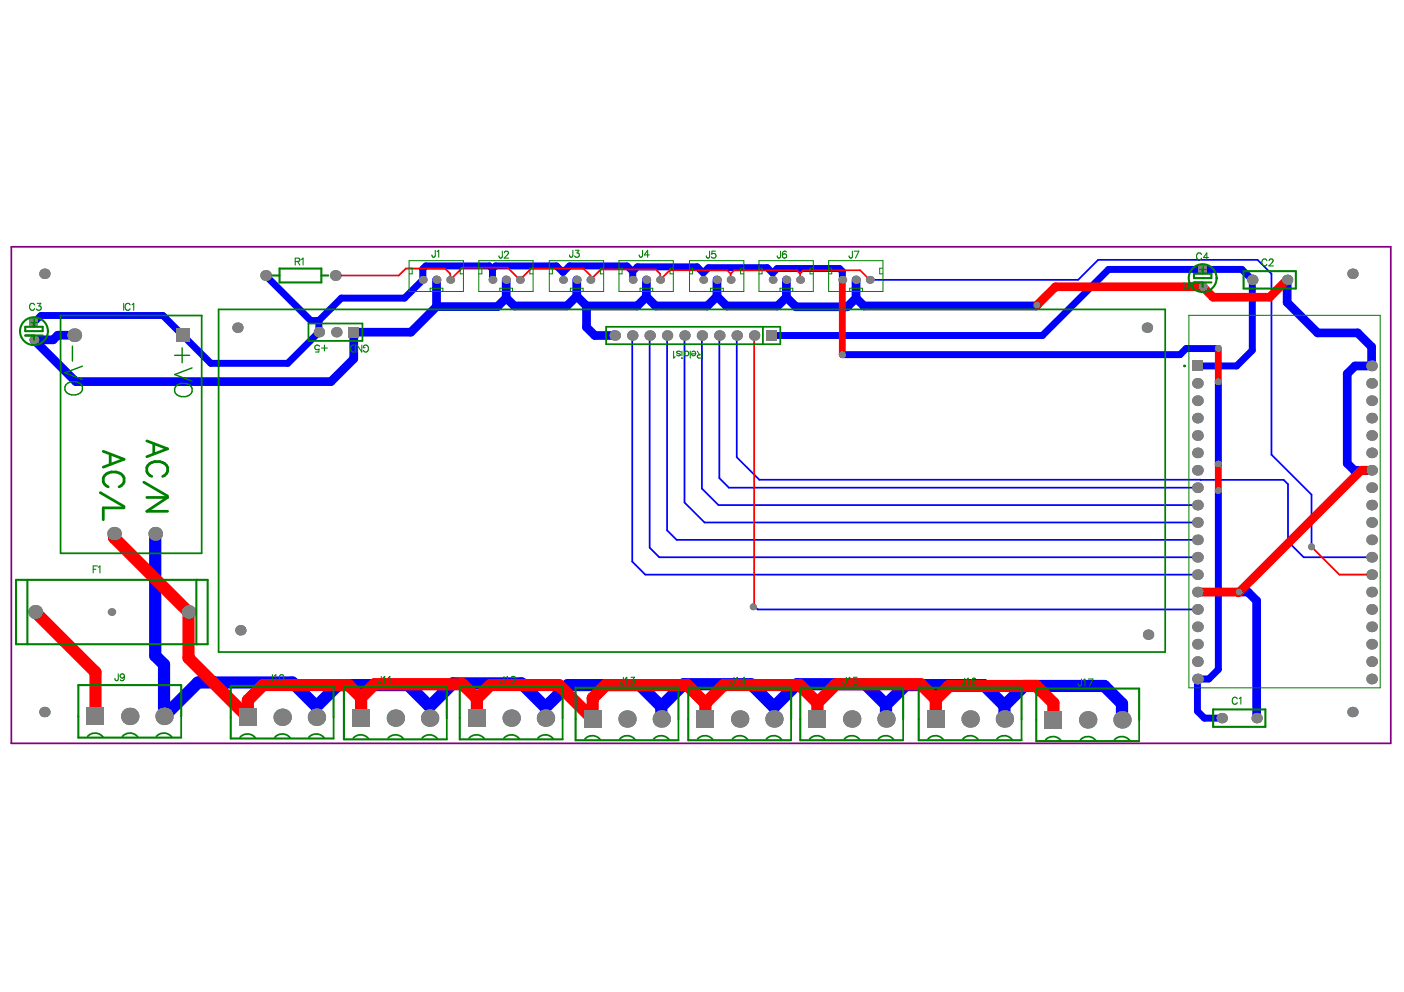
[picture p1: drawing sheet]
<svg xmlns="http://www.w3.org/2000/svg" width="297mm" height="210mm" viewBox="0 0 297 210" stroke-linecap="round" stroke-linejoin="round" font-family="sans-serif">
<path d="M2.4 52.2h291.8v105.1h-291.8z" fill="none" stroke="#800080" stroke-width=".37"/>
<path d="M56.2 58.3l9.5 9.5h1.8M104.2 56.9l-.7-.6h-13.4l-.6 .6v2.3l-3.9 3.9h-13.4l-4.7 4.7M104.2 56.9v2.3M104.2 56.9l.6-.6h12.9l1.4 1.4 1.4-1.4h12.2l1.2 1.2M133.9 57.5l1-1h12.6l1.3 1.2 1.1-1.1h12.4l1.2 1.2 .9-1h13.2l.6 .6v1.8M133.9 57.5v1.7M67.5 67.8v2.5l-6.6 6.6h-16.3l-10.1-10.1h-25.8l-1.5 1.4M163.2 71h57.3l14-14h28.2l2.2 2.2v14.9l-3.3 3.3h-8.3M257.8 73.8h-6.9l-1.2 1.2h-71.5M257.8 80.7v17.5M257.8 103.7v37.9l-2.1 2.1h-2.4v6.8l1.5 1.5h3.7" fill="none" stroke="#00f" stroke-width="1.5"/>
<path d="M184 59.2h44.1l4.2-4.2h33.8l2.9 2.9v38.3l8.5 8.5v11M133.8 71v47.8l2.7 2.8h116.8M137.4 71v44.9l2.1 2h113.8M141.1 71v41.2l2.1 2h110.1M144.8 71v35.3l4.3 4.3h104.2M148.5 71v32.4l3.5 3.5h101.3M152.2 71v30.2l2 2h99.1M155.9 71v25.8l4.7 4.7h111l.9 1v12.1l3.3 3.3h14.4M159.6 128.2l.7 .8h93" fill="none" stroke="#00f" stroke-width=".37"/>
<g fill="none" stroke="#00f" stroke-width="1.8">
<path d="M92.4 59.2v5.7M107.1 59.2v3.8M122 59.2v3.5M136.8 59.2v3.6M151.7 59.2v3.5M166.4 59.2v3.7M181.1 59.2v3.9M272.3 59.2v4.8l6.5 6.4h8.4l3 3v4h-3.5l-1.7 1.7v18.9l1.5 1.5h3.7M92.4 64.9l-5.5 5.4h-12.1v5.6l-4.8 4.8h-54l-8.8-8.8h4l1-1h3.5M107.1 63l-1.8 1.9h-12.9M122 62.7l-2.1 2h-11.1l-1.7-1.7M122 62.7l2.1 2"/>
<path d="M124.1 64.7v4.5l1.7 1.8h4.3l-.2-.2M136.8 62.8l-2 1.9h-10.7M151.7 62.7l-2 2h-11l-1.9-1.9M151.7 62.7l2 2h10.8l1.9-1.8M166.4 62.9l2 2h10.9l1.8-1.8M181.1 63.1l1.7 1.6h36.5l.1-.1M262.2 125.3h1.8l1.9 1.8v24.9"/>
</g>
<path d="M32.8 112.9v25.9l1.9 1.8v11l7.2-7.2h20l5 5.1 4.6-4.5h14.9l4.5 4.5 4.9-4.9h14.5l5.1 5.1 4.7-4.7h15.3l4.5 4.5M139.9 149.5v2.6M187.4 149.1v3M187.4 149.1l4.2-4.1h16.5l4.4 4.3M187.4 149.1l-4.3-4.3h-14.5l-4.9 4.8-4.8-4.8h-14.3l-4.7 4.7M212.5 149.3l4.2-4.2h16.9l3.8 3.8v3.4M212.5 149.3v2.8" fill="none" stroke="#00f" stroke-width="2.6"/>
<g fill="#808080">
<circle cx="159.4" cy="128.4" r=".74"/>
<circle cx="219.4" cy="64.6" r=".74"/>
<circle cx="277.5" cy="115.7" r=".74"/>
<circle cx="262.2" cy="125.3" r=".74"/>
<circle cx="257.8" cy="103.7" r=".74"/>
<circle cx="257.8" cy="98.2" r=".74"/>
<circle cx="257.8" cy="80.7" r=".74"/>
<circle cx="257.8" cy="73.8" r=".74"/>
<circle cx="178.2" cy="75" r=".74"/>
<circle cx="137.4" cy="71" r="1.1"/>
<circle cx="152.2" cy="71" r="1.1"/>
<circle cx="258.5" cy="152" r="1.1"/>
<circle cx="7.2" cy="71.9" r=".92"/>
<circle cx="253.3" cy="136.3" r="1.13"/>
<circle cx="253.3" cy="121.6" r="1.13"/>
<circle cx="253.3" cy="106.9" r="1.13"/>
<circle cx="253.3" cy="92.2" r="1.13"/>
<circle cx="290.2" cy="136.3" r="1.13"/>
<circle cx="290.2" cy="121.6" r="1.13"/>
<circle cx="290.2" cy="106.9" r="1.13"/>
<circle cx="290.2" cy="92.2" r="1.13"/>
<circle cx="290.2" cy="77.4" r="1.13"/>
<circle cx="7.5" cy="129.5" r="1.47"/>
<circle cx="15.7" cy="70.9" r="1.45"/>
<circle cx="27.5" cy="151.6" r="1.84"/>
<circle cx="32.8" cy="112.9" r="1.45"/>
<circle cx="39.9" cy="129.5" r="1.47"/>
<circle cx="50.2" cy="69.3" r="1.1"/>
<circle cx="56.2" cy="58.3" r="1.14"/>
<circle cx="66.9" cy="151.8" r="1.84"/>
<circle cx="67.5" cy="70.3" r="1.1"/>
<circle cx="71.2" cy="70.3" r="1.1"/>
<circle cx="90.9" cy="152" r="1.84"/>
<circle cx="83.6" cy="152" r="1.84"/>
<circle cx="92.4" cy="59.2" r=".83"/>
<circle cx="89.5" cy="59.2" r=".83"/>
<circle cx="104.2" cy="59.2" r=".83"/>
<circle cx="95.3" cy="59.2" r=".83"/>
<circle cx="108.2" cy="152" r="1.84"/>
<circle cx="110" cy="59.2" r=".83"/>
<circle cx="107.1" cy="59.2" r=".83"/>
<circle cx="124.9" cy="59.2" r=".83"/>
<circle cx="122" cy="59.2" r=".83"/>
<circle cx="119.1" cy="59.2" r=".83"/>
<circle cx="132.7" cy="152.1" r="1.84"/>
<circle cx="130.1" cy="71" r="1.1"/>
<circle cx="133.8" cy="71" r="1.1"/>
<circle cx="136.8" cy="59.2" r=".83"/>
<circle cx="133.9" cy="59.2" r=".83"/>
<circle cx="144.8" cy="71" r="1.1"/>
<circle cx="148.5" cy="71" r="1.1"/>
<circle cx="148.8" cy="59.2" r=".83"/>
<circle cx="156.5" cy="152.1" r="1.84"/>
<circle cx="159.6" cy="71" r="1.1"/>
<circle cx="155.9" cy="71" r="1.1"/>
<circle cx="154.6" cy="59.2" r=".83"/>
<circle cx="169.3" cy="59.2" r=".83"/>
<circle cx="166.4" cy="59.2" r=".83"/>
<circle cx="180.2" cy="152.1" r="1.84"/>
<circle cx="184" cy="59.2" r=".83"/>
<circle cx="181.1" cy="59.2" r=".83"/>
<circle cx="178.2" cy="59.2" r=".83"/>
<circle cx="205.2" cy="152.1" r="1.84"/>
<circle cx="230.1" cy="152.3" r="1.84"/>
<circle cx="237.4" cy="152.3" r="1.84"/>
<circle cx="242.7" cy="69.3" r="1.1"/>
<circle cx="253.3" cy="140" r="1.13"/>
<circle cx="253.3" cy="143.7" r="1.13"/>
<circle cx="253.3" cy="129" r="1.13"/>
<circle cx="253.3" cy="125.3" r="1.13"/>
<circle cx="253.3" cy="117.9" r="1.13"/>
<circle cx="253.3" cy="114.2" r="1.13"/>
<circle cx="253.3" cy="103.2" r="1.13"/>
<circle cx="253.3" cy="99.5" r="1.13"/>
<circle cx="253.3" cy="95.8" r="1.13"/>
<circle cx="253.3" cy="88.5" r="1.13"/>
<circle cx="253.3" cy="84.8" r="1.13"/>
<circle cx="253.3" cy="81.1" r="1.13"/>
<circle cx="254.4" cy="60.7" r=".92"/>
<circle cx="265.9" cy="152" r="1.1"/>
<circle cx="264.9" cy="59.2" r="1.1"/>
<circle cx="272.3" cy="59.2" r="1.1"/>
<circle cx="286.1" cy="150.7" r="1.1"/>
<circle cx="290.2" cy="143.7" r="1.13"/>
<circle cx="290.2" cy="140" r="1.13"/>
<circle cx="290.2" cy="129" r="1.13"/>
<circle cx="290.2" cy="125.3" r="1.13"/>
<circle cx="290.2" cy="117.9" r="1.13"/>
<circle cx="290.2" cy="114.2" r="1.13"/>
<circle cx="290.2" cy="103.2" r="1.13"/>
<circle cx="290.2" cy="99.5" r="1.13"/>
<circle cx="290.2" cy="95.8" r="1.13"/>
<circle cx="290.2" cy="88.5" r="1.13"/>
<circle cx="290.2" cy="84.8" r="1.13"/>
<circle cx="290.2" cy="81.1" r="1.13"/>
<circle cx="286.1" cy="57.9" r="1.1"/>
<circle cx="50.9" cy="133.4" r="1.1"/>
<circle cx="242.9" cy="134.3" r="1.1"/>
<circle cx="253.3" cy="132.6" r="1.13"/>
<circle cx="253.3" cy="110.6" r="1.13"/>
<circle cx="290.2" cy="132.6" r="1.13"/>
<circle cx="290.2" cy="110.6" r="1.13"/>
<circle cx="9.4" cy="150.7" r="1.1"/>
<circle cx="34.7" cy="151.6" r="1.84"/>
<circle cx="23.6" cy="129.5" r=".8"/>
<circle cx="24.1" cy="112.9" r="1.45"/>
<circle cx="9.4" cy="57.9" r="1.1"/>
<circle cx="59.7" cy="151.8" r="1.84"/>
<circle cx="70.9" cy="58.3" r="1.14"/>
<circle cx="115.4" cy="152" r="1.84"/>
<circle cx="139.9" cy="152.1" r="1.84"/>
<circle cx="141.1" cy="71" r="1.1"/>
<circle cx="139.7" cy="59.2" r=".83"/>
<circle cx="163.7" cy="152.1" r="1.84"/>
<circle cx="187.4" cy="152.1" r="1.84"/>
<circle cx="163.5" cy="59.2" r=".83"/>
<circle cx="151.7" cy="59.2" r=".83"/>
<circle cx="212.5" cy="152.1" r="1.84"/>
</g>
<g fill="#808080">
<path d="M252.2 76.3h2.3v2.3h-2.3z" fill-rule="evenodd"/>
<path d="M253.5 56.1h1.9v1.8h-1.9z" fill-rule="evenodd"/>
<path d="M6.3 67.3h1.8v1.9h-1.8z" fill-rule="evenodd"/>
<path d="M18.4 149.7h3.6v3.7h-3.6z" fill-rule="evenodd"/>
<path d="M37.2 69.5h2.9v2.9h-2.9z" fill-rule="evenodd"/>
<path d="M50.6 149.9h3.7v3.7h-3.7z" fill-rule="evenodd"/>
<path d="M74.6 150.1h3.6v3.7h-3.6z" fill-rule="evenodd"/>
<path d="M73.7 69.2h2.2v2.2h-2.2z" fill-rule="evenodd"/>
<path d="M99.1 150.1h3.6v3.7h-3.6z" fill-rule="evenodd"/>
<path d="M123.6 150.3h3.6v3.7h-3.6z" fill-rule="evenodd"/>
<path d="M147.4 150.3h3.7v3.7h-3.7z" fill-rule="evenodd"/>
<path d="M171.1 150.3h3.7v3.7h-3.7z" fill-rule="evenodd"/>
<path d="M162.1 69.9h2.2v2.2h-2.2z" fill-rule="evenodd"/>
<path d="M196.2 150.3h3.6v3.7h-3.6z" fill-rule="evenodd"/>
<path d="M221 150.5h3.7v3.7h-3.7z" fill-rule="evenodd"/>
</g>
<path d="M154.6 57.9l-.8-.7h-12.1l-2 2v-1.3l-1-.9h-11.6l-2.2 2.2v-.9l-1.5-1.5h-11l-2.4 2.4-2.6-2.6h-9.6l-2.5 2.6v-1.3l-1.2-1.1h-8.2l-1.5 1.5h-13.5M154.6 57.9v1.3M169.3 57.9l-.7-.7h-13.3l-.7 .7M169.3 57.9l.7-.7h12l2 2M169.3 57.9v1.3M159.6 71v57.2l-.2 .2M277.5 115.7l5.9 5.9h6.8" fill="none" stroke="#f00" stroke-width=".37"/>
<path d="M24.1 112.9v.9l15.8 15.7v9.7l12.5 12.6v-3.6l3.2-3.2h18.1l2.7 2.6M7.5 129.5l12.7 12.7v9.4M76.4 147.6v4.4M76.4 147.6l2.8-2.8h18.7l3 3M100.9 147.8v4.2M100.9 147.8l2.8-2.8h14.5l7.2 7.1v-4.4l2.8-2.7h17.2l3.8 3.8M149.2 148.8v3.3M172.9 148.7v3.4M172.9 148.7l-3.7-3.7h-16.1l-3.9 3.8M198 148v4.1M198 148l-3.2-3.2h-17.9l-4 3.9M198 148l2.8-2.9h18.5l3.6 3.7v3.5" fill="none" stroke="#f00" stroke-width="2.6"/>
<path d="M178.2 59.2v15.8M257.8 73.8v6.9M257.8 98.2v5.5" fill="none" stroke="#f00" stroke-width="1.5"/>
<path d="M272.3 59.2l-3.7 3.7h-11.9l-2.3-2.2h-31.1l-3.9 3.9M290.2 99.5h-2.2l-25.8 25.8M253.3 125.3h8.9M262.2 125.3l-.2 .2" fill="none" stroke="#f00" stroke-width="1.8"/>
<g fill="#808080">
<circle cx="159.4" cy="128.4" r=".74"/>
<circle cx="219.4" cy="64.6" r=".74"/>
<circle cx="277.5" cy="115.7" r=".74"/>
<circle cx="262.2" cy="125.3" r=".74"/>
<circle cx="257.8" cy="103.7" r=".74"/>
<circle cx="257.8" cy="98.2" r=".74"/>
<circle cx="257.8" cy="80.7" r=".74"/>
<circle cx="257.8" cy="73.8" r=".74"/>
<circle cx="178.2" cy="75" r=".74"/>
<circle cx="137.4" cy="71" r="1.1"/>
<circle cx="152.2" cy="71" r="1.1"/>
<circle cx="258.5" cy="152" r="1.1"/>
<circle cx="7.2" cy="71.9" r=".92"/>
<circle cx="253.3" cy="136.3" r="1.13"/>
<circle cx="253.3" cy="121.6" r="1.13"/>
<circle cx="253.3" cy="106.9" r="1.13"/>
<circle cx="253.3" cy="92.2" r="1.13"/>
<circle cx="290.2" cy="136.3" r="1.13"/>
<circle cx="290.2" cy="121.6" r="1.13"/>
<circle cx="290.2" cy="106.9" r="1.13"/>
<circle cx="290.2" cy="92.2" r="1.13"/>
<circle cx="290.2" cy="77.4" r="1.13"/>
<circle cx="7.5" cy="129.5" r="1.47"/>
<circle cx="15.7" cy="70.9" r="1.45"/>
<circle cx="27.5" cy="151.6" r="1.84"/>
<circle cx="32.8" cy="112.9" r="1.45"/>
<circle cx="39.9" cy="129.5" r="1.47"/>
<circle cx="50.2" cy="69.3" r="1.1"/>
<circle cx="56.2" cy="58.3" r="1.14"/>
<circle cx="66.9" cy="151.8" r="1.84"/>
<circle cx="67.5" cy="70.3" r="1.1"/>
<circle cx="71.2" cy="70.3" r="1.1"/>
<circle cx="90.9" cy="152" r="1.84"/>
<circle cx="83.6" cy="152" r="1.84"/>
<circle cx="92.4" cy="59.2" r=".83"/>
<circle cx="89.5" cy="59.2" r=".83"/>
<circle cx="104.2" cy="59.2" r=".83"/>
<circle cx="95.3" cy="59.2" r=".83"/>
<circle cx="108.2" cy="152" r="1.84"/>
<circle cx="110" cy="59.2" r=".83"/>
<circle cx="107.1" cy="59.2" r=".83"/>
<circle cx="124.9" cy="59.2" r=".83"/>
<circle cx="122" cy="59.2" r=".83"/>
<circle cx="119.1" cy="59.2" r=".83"/>
<circle cx="132.7" cy="152.1" r="1.84"/>
<circle cx="130.1" cy="71" r="1.1"/>
<circle cx="133.8" cy="71" r="1.1"/>
<circle cx="136.8" cy="59.2" r=".83"/>
<circle cx="133.9" cy="59.2" r=".83"/>
<circle cx="144.8" cy="71" r="1.1"/>
<circle cx="148.5" cy="71" r="1.1"/>
<circle cx="148.8" cy="59.2" r=".83"/>
<circle cx="156.5" cy="152.1" r="1.84"/>
<circle cx="159.6" cy="71" r="1.1"/>
<circle cx="155.9" cy="71" r="1.1"/>
<circle cx="154.6" cy="59.2" r=".83"/>
<circle cx="169.3" cy="59.2" r=".83"/>
<circle cx="166.4" cy="59.2" r=".83"/>
<circle cx="180.2" cy="152.1" r="1.84"/>
<circle cx="184" cy="59.2" r=".83"/>
<circle cx="181.1" cy="59.2" r=".83"/>
<circle cx="178.2" cy="59.2" r=".83"/>
<circle cx="205.2" cy="152.1" r="1.84"/>
<circle cx="230.1" cy="152.3" r="1.84"/>
<circle cx="237.4" cy="152.3" r="1.84"/>
<circle cx="242.7" cy="69.3" r="1.1"/>
<circle cx="253.3" cy="140" r="1.13"/>
<circle cx="253.3" cy="143.7" r="1.13"/>
<circle cx="253.3" cy="129" r="1.13"/>
<circle cx="253.3" cy="125.3" r="1.13"/>
<circle cx="253.3" cy="117.9" r="1.13"/>
<circle cx="253.3" cy="114.2" r="1.13"/>
<circle cx="253.3" cy="103.2" r="1.13"/>
<circle cx="253.3" cy="99.5" r="1.13"/>
<circle cx="253.3" cy="95.8" r="1.13"/>
<circle cx="253.3" cy="88.5" r="1.13"/>
<circle cx="253.3" cy="84.8" r="1.13"/>
<circle cx="253.3" cy="81.1" r="1.13"/>
<circle cx="254.4" cy="60.7" r=".92"/>
<circle cx="265.9" cy="152" r="1.1"/>
<circle cx="264.9" cy="59.2" r="1.1"/>
<circle cx="272.3" cy="59.2" r="1.1"/>
<circle cx="286.1" cy="150.7" r="1.1"/>
<circle cx="290.2" cy="143.7" r="1.13"/>
<circle cx="290.2" cy="140" r="1.13"/>
<circle cx="290.2" cy="129" r="1.13"/>
<circle cx="290.2" cy="125.3" r="1.13"/>
<circle cx="290.2" cy="117.9" r="1.13"/>
<circle cx="290.2" cy="114.2" r="1.13"/>
<circle cx="290.2" cy="103.2" r="1.13"/>
<circle cx="290.2" cy="99.5" r="1.13"/>
<circle cx="290.2" cy="95.8" r="1.13"/>
<circle cx="290.2" cy="88.5" r="1.13"/>
<circle cx="290.2" cy="84.8" r="1.13"/>
<circle cx="290.2" cy="81.1" r="1.13"/>
<circle cx="286.1" cy="57.9" r="1.1"/>
<circle cx="50.9" cy="133.4" r="1.1"/>
<circle cx="242.9" cy="134.3" r="1.1"/>
<circle cx="253.3" cy="132.6" r="1.13"/>
<circle cx="253.3" cy="110.6" r="1.13"/>
<circle cx="290.2" cy="132.6" r="1.13"/>
<circle cx="290.2" cy="110.6" r="1.13"/>
<circle cx="9.4" cy="150.7" r="1.1"/>
<circle cx="34.7" cy="151.6" r="1.84"/>
<circle cx="23.6" cy="129.5" r=".8"/>
<circle cx="24.1" cy="112.9" r="1.45"/>
<circle cx="9.4" cy="57.9" r="1.1"/>
<circle cx="59.7" cy="151.8" r="1.84"/>
<circle cx="70.9" cy="58.3" r="1.14"/>
<circle cx="115.4" cy="152" r="1.84"/>
<circle cx="139.9" cy="152.1" r="1.84"/>
<circle cx="141.1" cy="71" r="1.1"/>
<circle cx="139.7" cy="59.2" r=".83"/>
<circle cx="163.7" cy="152.1" r="1.84"/>
<circle cx="187.4" cy="152.1" r="1.84"/>
<circle cx="163.5" cy="59.2" r=".83"/>
<circle cx="151.7" cy="59.2" r=".83"/>
<circle cx="212.5" cy="152.1" r="1.84"/>
</g>
<g fill="#808080">
<path d="M252.2 76.3h2.3v2.3h-2.3z" fill-rule="evenodd"/>
<path d="M253.5 56.1h1.9v1.8h-1.9z" fill-rule="evenodd"/>
<path d="M6.3 67.3h1.8v1.9h-1.8z" fill-rule="evenodd"/>
<path d="M18.4 149.7h3.6v3.7h-3.6z" fill-rule="evenodd"/>
<path d="M37.2 69.5h2.9v2.9h-2.9z" fill-rule="evenodd"/>
<path d="M50.6 149.9h3.7v3.7h-3.7z" fill-rule="evenodd"/>
<path d="M74.6 150.1h3.6v3.7h-3.6z" fill-rule="evenodd"/>
<path d="M73.7 69.2h2.2v2.2h-2.2z" fill-rule="evenodd"/>
<path d="M99.1 150.1h3.6v3.7h-3.6z" fill-rule="evenodd"/>
<path d="M123.6 150.3h3.6v3.7h-3.6z" fill-rule="evenodd"/>
<path d="M147.4 150.3h3.7v3.7h-3.7z" fill-rule="evenodd"/>
<path d="M171.1 150.3h3.7v3.7h-3.7z" fill-rule="evenodd"/>
<path d="M162.1 69.9h2.2v2.2h-2.2z" fill-rule="evenodd"/>
<path d="M196.2 150.3h3.6v3.7h-3.6z" fill-rule="evenodd"/>
<path d="M221 150.5h3.7v3.7h-3.7z" fill-rule="evenodd"/>
</g>
<g fill="none" stroke="#008000" stroke-width=".44">
<path d="M57.7 58.3h1.4M59.1 56.8h8.9v3h-8.9zM68 58.3h1.5M252.6 57.9h3.7v.9h-3.7zM252.6 59.8h3.7M254.4 57v.9M254.4 59.8v.9M263.1 57.4h11.1v3.7h-11.1zM5.3 69.2h3.7v.9h-3.7zM5.3 71h3.7M7.2 68.2v1M7.2 71v.9"/>
<path d="M3.4 122.7h40.5v13.6h-40.5zM5.8 122.7v13.6M41.5 122.7v13.6M38.3 151.6v-6.6h-21.7v11.1h21.7M70.6 151.8v-6.7h-21.8v11.2h21.8M94.5 152v-6.7h-21.7v11.1h21.7M119 152v-6.7h-21.7v11.1h21.7M143.5 152.1v-6.6h-21.7v11.1h21.7M167.4 152.1v-6.6h-21.8v11.1h21.8M191.1 152.1v-6.6h-21.8v11.1h21.8M216.1 152.1v-6.6h-21.7v11.1h21.7M241 152.3v-6.6h-21.8v11.1h21.8"/>
<path d="M256.7 150.1h11v3.7h-11z"/>
<circle cx="254.4" cy="58.8" r="2.95"/>
<circle cx="7.2" cy="70.1" r="2.95"/>
</g>
<g fill="none" stroke="#008000" stroke-width=".21">
<path d="M86.6 55.2h11.4v6.5h-11.4zM86.6 56.8h.6v1.1h-.6M98 56.8h-.6v1.1h.6M101.3 55.2h11.5v6.5h-11.5zM101.3 56.8h.6v1.1h-.6M112.7 56.8h-.6v1.1h.7M116.2 55.2h11.5v6.5h-11.5zM116.3 56.8h.6v1.1h-.7M127.6 56.8h-.6v1.1h.7M131 55.2h11.5v6.5h-11.5zM131 56.8h.6v1.1h-.6M142.4 56.8h-.6v1.1h.6"/>
<path d="M145.9 55.2h11.5v6.5h-11.5zM145.9 56.8h.6v1.1h-.6M157.3 56.8h-.6v1.1h.6M160.6 55.2h11.5v6.5h-11.5zM160.6 56.8h.6v1.1h-.6M172 56.8h-.6v1.1h.6M175.3 55.2h11.5v6.5h-11.5zM175.3 56.8h.7v1.1h-.7M186.7 56.8h-.6v1.1h.7M91 61.6v-.6h2.7v.7M105.8 61.6v-.6h2.6v.7M120.7 61.6v-.6h2.7v.7"/>
<path d="M135.4 61.6v-.6h2.7v.7M150.3 61.6v-.6h2.7v.7M165 61.6v-.6h2.7v.7M179.8 61.6v-.6h2.7v.7M251.5 66.7h40.5v78.8h-40.5z"/>
</g>
<g fill="none" stroke="#008000" stroke-width=".37">
<path d="M42.7 66.8h-29.9v50.2l29.9 .1v-50.3M46.2 65.5h200.3v72.5h-200.3zM65.3 68.5h11.4v3.6h-11.4zM128.2 69.2h36.9v3.6h-36.9zM161.4 69.2v3.6M18.5 155.8a2.09 2.09 0 0 1 3.3 .2M25.9 155.8a2.09 2.09 0 0 1 3.3 .2M33.1 155.8a2.09 2.09 0 0 1 3.3 .2M38.3 151.6v4.5M50.8 156a2.09 2.09 0 0 1 3.2 .2M58.2 156a2.09 2.09 0 0 1 3.2 .2M65.3 156a2.09 2.09 0 0 1 3.3 .2"/>
<path d="M70.6 151.8v4.5M74.7 156.2a2.09 2.09 0 0 1 3.3 .2M82.1 156.2a2.09 2.09 0 0 1 3.3 .2M89.3 156.2a2.09 2.09 0 0 1 3.3 .2M94.5 152v4.4M99.2 156.2a2.09 2.09 0 0 1 3.3 .2M106.6 156.2a2.09 2.09 0 0 1 3.3 .2M113.8 156.2a2.09 2.09 0 0 1 3.3 .2M119 152v4.4M123.7 156.4a2.09 2.09 0 0 1 3.3 .1M131.1 156.4a2.09 2.09 0 0 1 3.3 .1M138.3 156.4a2.09 2.09 0 0 1 3.3 .1"/>
<path d="M143.5 152.1v4.5M147.6 156.4a2.09 2.09 0 0 1 3.2 .1M155 156.4a2.09 2.09 0 0 1 3.2 .1M162.1 156.4a2.09 2.09 0 0 1 3.3 .1M167.4 152.1v4.5M171.3 156.4a2.09 2.09 0 0 1 3.2 .1M178.7 156.4a2.09 2.09 0 0 1 3.2 .1M185.8 156.4a2.09 2.09 0 0 1 3.3 .1M191.1 152.1v4.5M196.3 156.4a2.09 2.09 0 0 1 3.3 .1M203.7 156.4a2.09 2.09 0 0 1 3.3 .1M210.9 156.4a2.09 2.09 0 0 1 3.3 .1"/>
<path d="M216.1 152.1v4.5M221.2 156.6a2.09 2.09 0 0 1 3.3 .1M228.6 156.6a2.09 2.09 0 0 1 3.2 .1M235.8 156.6a2.09 2.09 0 0 1 3.2 .1M241 152.3v4.5"/>
</g>
<g fill="none" stroke="#008000" stroke-width=".22">
<path d="M62.5 55.3l.8-.1 .1-.2v-.2l-.9-.2v1.5M63 55.3l.4 .8M63.8 54.9l.3-.3v1.5M92.1 53l-.1 1.3-.2 .1h-.3l-.1-.5M92.5 53.2l.3-.2v1.4M106.3 53.1l-.1 1.4-.2 .1-.3-.1-.1-.4M106.7 53.5l.3-.4 .4 .1 .2 .2-.2 .5-.7 .7h.9M121.2 53l-.1 1.3-.2 .1h-.3l-.1-.5M121.7 53h.8l-.4 .5a.49 .49 0 0 1 .3 .8 .49 .49 0 0 1-.8-.1M135.9 53v1.3l-.2 .1h-.3l-.2-.5M137.4 53.9h-1.1l.7-.9v1.4M150.1 53.1v1.4l-.3 .1-.2-.1-.2-.4"/>
<path d="M151.3 53.1h-.7v.7a.52 .52 0 0 1 .8 0 .52 .52 0 0 1-.1 .7 .52 .52 0 0 1-.8-.2M165.1 53.1v1.4l-.2 .1-.3-.1-.2-.4M166.4 53.4l-.1-.2a.48 .48 0 0 0-.7 .2l-.1 .7M180.3 53.1v1.4l-.2 .1-.3-.1-.2-.4M180.7 53.1h1l-.7 1.5M250.5 59.7v1.1l.4 .4 .5-.2 .1-1.3M254.2 53.9a.54 .54 0 0 0-.6-.4 .54 .54 0 0 0-.4 .6v.3a.54 .54 0 0 0 .4 .6 .54 .54 0 0 0 .6-.4M255.7 54.5h-1.1l.7-1v1.5M268 55.1a.54 .54 0 0 0-.6-.3 .54 .54 0 0 0-.4 .6v.3a.54 .54 0 0 0 .4 .6 .54 .54 0 0 0 .6-.4M268.5 55.1l.3-.3 .4 .1 .2 .2-.3 .5-.7 .7h1M7.3 64.5a.54 .54 0 0 0-.6-.3 .54 .54 0 0 0-.4 .5v.4a.54 .54 0 0 0 .4 .6 .54 .54 0 0 0 .6-.4M7.9 64.2h.7l-.4 .5a.49 .49 0 0 1 .4 .8 .49 .49 0 0 1-.9-.1"/>
<path d="M26.2 64.2v1.5M27.5 64.5a.54 .54 0 0 0-.6-.3 .54 .54 0 0 0-.4 .5v.4a.54 .54 0 0 0 .4 .6 .54 .54 0 0 0 .6-.4M27.9 64.5l.4-.3v1.5M67.6 73.3a.52 .52 0 0 0-.8-.2 .52 .52 0 0 0-.1 .8 .52 .52 0 0 0 .8 0l-.1 .6h-.7M68 73.6h1.3M68.6 73v1.3M74.3 73.2l.4-.2h.5v1.5h-.5l-.4-.2-.1-.4zM76.5 73v1.5l-.9-1.5v1.5M77.2 73.6h-.3a.53 .53 0 0 1 .5-.6 .53 .53 0 0 1 .5 .6v.3a.54 .54 0 0 1-.4 .6 .54 .54 0 0 1-.6-.4M142.5 74.3v1.5l.4-.3M143.9 74.5l-.2-.2-.5 .1v.3l.7 .4-.2 .2-.5-.2M144.2 75.8h.1z"/>
<path d="M144.3 74.3v1M144.9 74.5a.47 .47 0 0 1 .7-.1 .47 .47 0 0 1 0 .7 .47 .47 0 0 1-.7 0M144.9 74.3v1M146 74.3v1.5M146.3 74.9h.9a.42 .42 0 0 1-.4 .4 .42 .42 0 0 1-.5-.4zM146.3 74.5l.5-.2 .3 .2 .1 .4M147.5 74.3l.5 .8M148.5 74.3v1.5l-.9-.2-.1-.2 .2-.3h.8M251.9 60l.3-.3v1.5M20.6 119.8h-.9v1.4M19.7 120.5h.6M20.8 120l.3-.2v1.4"/>
<path d="M25 142.6v1.3l-.3 .1h-.2l-.2-.4M26.3 143.1a.69 .69 0 0 1-.5 .9l-.3-.2M57.6 142.8v1.3l-.2 .1h-.3l-.2-.5M58 143l.4-.2v1.4M59.3 142.8a.48 .48 0 0 1 .7 .2l.1 .4a.63 .63 0 0 1-.6 .8 .94 .94 0 0 1-.2-1.4zM80.7 143.1l-.1 1.4-.2 .1-.3-.1-.1-.4M81 143.4l.4-.3v1.5M82.1 143.4l.4-.3v1.5M106.6 143.1v1.4l-.2 .1-.3-.1-.2-.4M107 143.4l.4-.3v1.5M108.2 143.5l.3-.4 .4 .1 .1 .2-.2 .5-.7 .7h1M131.9 143.3l-.1 1.3-.2 .2-.3-.1-.1-.4"/>
<path d="M132.3 143.6l.3-.3v1.5M133.5 143.3h.8l-.5 .6a.49 .49 0 0 1 .4 .8 .49 .49 0 0 1-.9-.2M155.3 143.3l-.1 1.3-.2 .2-.3-.1-.1-.4M155.7 143.6l.3-.3v1.5M157.8 144.3h-1.1l.7-1v1.5M179.1 143.3l-.1 1.3-.2 .2-.3-.1-.2-.4M179.4 143.6l.4-.3v1.5M181.4 143.3h-.7l-.1 .6a.52 .52 0 0 1 .8 0 .52 .52 0 0 1-.1 .8 .52 .52 0 0 1-.8-.2M204.1 143.5l-.1 1.3-.2 .2-.3-.1-.1-.4M204.5 143.8l.3-.3v1.5M206.4 143.7l-.1-.1a.48 .48 0 0 0-.7 .2v.7M228.8 143.7l-.1 1.3-.2 .1h-.3l-.1-.4"/>
<path d="M229.2 144l.3-.3v1.4M230.3 143.7h.9l-.7 1.4M261.8 147.9a.54 .54 0 0 0-.7-.4 .54 .54 0 0 0-.4 .6v.3a.54 .54 0 0 0 .4 .6 .54 .54 0 0 0 .7-.3M262.2 147.8l.3-.3v1.5"/>
<circle cx="166" cy="54.2" r=".46"/>
<circle cx="25.9" cy="143" r=".46"/>
<circle cx="206" cy="144.5" r=".46"/>
</g>
<g fill="none" stroke="#008000" stroke-width=".29">
<path d="M253.8 57h1.5M254.5 56.3v1.5M6.5 68.2h1.5M7.3 67.5v1.5M15.3 73.2v3.2M17.4 77.5l-3.7 1.4 3.7 1.4M37 75.2h3.1M38.5 73.6v3.2M40.6 77.8l-3.6 1.4 3.6 1.4M13.9 81.5a2.15 2.15 0 0 1 3.5 .3 1.69 1.69 0 0 1-2.3 1.8 1.4 1.4 0 0 1-1.2-2.1zM37.1 81.8a2.15 2.15 0 0 1 3.5 .4 1.69 1.69 0 0 1-2.2 1.7 1.4 1.4 0 0 1-1.3-2.1z"/>
<circle cx="250.6" cy="77.4" r=".15"/>
</g>
<path d="M21.8 95.5l4.4 1.7-4.4 1.6M23.3 96.1v2.1M31.1 93.3l4.4 1.7-4.4 1.6M32.5 93.9v2.1M21.2 104.2l5 3M22.9 103a1.52 1.52 0 0 1-1.1-1.5 1.52 1.52 0 0 1 1.1-1.4 2.48 2.48 0 0 1 3.3 1 1.56 1.56 0 0 1-1 1.9M26.2 107.5h-4.4v2.5M30.4 102l5.1 3M31.1 105.3h4.4l-4.4 2.9h4.4M32.1 100.8a1.52 1.52 0 0 1-1.1-1.5 1.52 1.52 0 0 1 1.1-1.4 2.48 2.48 0 0 1 3.4 1 1.56 1.56 0 0 1-1.1 1.9" fill="none" stroke="#008000" stroke-width=".58"/>
</svg>
